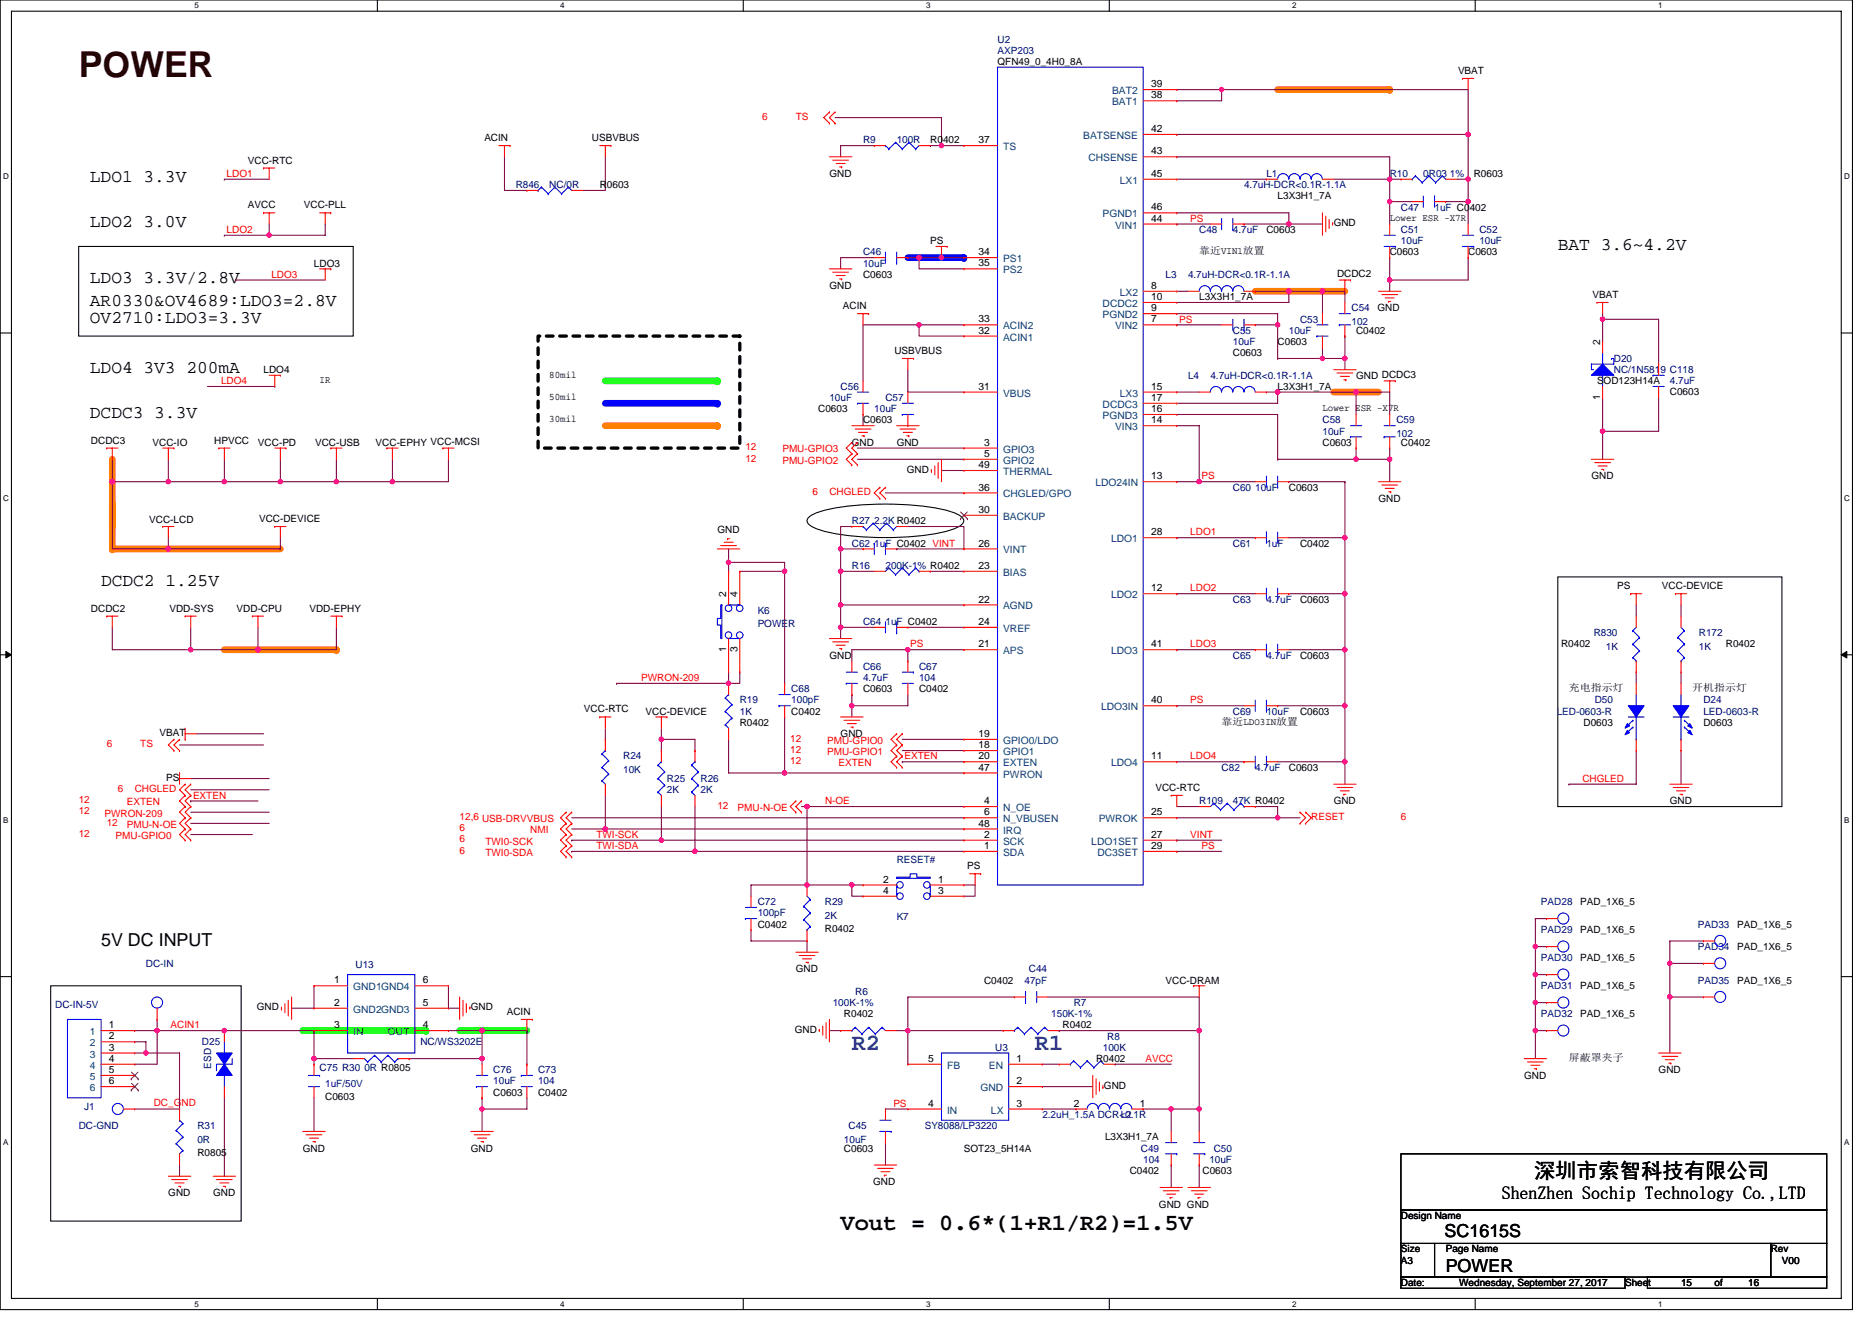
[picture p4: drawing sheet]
<svg xmlns="http://www.w3.org/2000/svg" width="297mm" height="210mm" viewBox="0 0 297 210" stroke-linecap="round" stroke-linejoin="round" font-family="sans-serif">
<defs><g id="words">
<text font-size="5.7" fill="#400000" x="12.5" y="12.3">POWER</text>
<g font-size="3.7" fill="#004080">
<text x="135.2" y="166.7">R2</text>
<text x="164.2" y="166.7">R1</text>
</g>
<text font-size="3.7" x="133.4" y="195.2">Vout = 0.6*(1+R1/R2)=1.5V</text>
<text font-size="3.4" x="243.5" y="186.9">深圳市索智科技有限公司</text>
<g font-size="2.8">
<text x="14.3" y="28.9">LDO1 3.3V</text>
<text x="14.3" y="36">LDO2 3.0V</text>
<text x="247.2" y="39.6">BAT 3.6~4.2V</text>
<text x="14.3" y="44.9">LDO3 3.3V/2.8V</text>
<text x="14.3" y="48.5">AR0330&amp;OV4689:LDO3=2.8V</text>
<text x="14.3" y="51.3">OV2710:LDO3=3.3V</text>
<text x="14.3" y="59.2">LDO4 3V3 200mA</text>
<text x="14.3" y="66.3">DCDC3 3.3V</text>
<text x="16" y="92.9">DCDC2 1.25V</text>
<text x="16" y="150.1">5V DC INPUT</text>
<text x="238.3" y="190.4">ShenZhen Sochip Technology Co. ,,, LTD</text>
<text x="238.3" y="190.4">ShenZhen Sochip Technology Co.</text>
<text x="282.3" y="190.4">LTD</text>
<text x="229.2" y="196.3">SC1615S</text>
<text x="229.4" y="201.8">POWER</text>
</g>
<g font-size="1.6" fill="#000080">
<text x="158.3" y="6.8">U2</text>
<text x="158.3" y="8.5">AXP203</text>
<text x="136.9" y="22.8">R9</text>
<text x="142.3" y="22.8">100R</text>
<text x="81.8" y="29.9">R846</text>
<text x="87.2" y="29.9">NC/0R</text>
<text x="197.4" y="29.9">4.7uH-DCR&lt;0.1R-1.1A</text>
<text x="201" y="28.1">L1</text>
<text x="220.5" y="28.1">R10</text>
<text x="225.8" y="28.1">0R03 1%</text>
<text x="222.3" y="33.4">C47</text>
<text x="227.6" y="33.4">1uF C0402</text>
<text x="136.9" y="40.5">C46</text>
<text x="190.3" y="37">C48</text>
<text x="195.6" y="37">4.7uF</text>
<text x="222.3" y="37">C51</text>
<text x="222.3" y="38.8">10uF</text>
<text x="234.7" y="37">C52</text>
<text x="234.7" y="38.8">10uF</text>
<text x="136.9" y="42.3">10uF</text>
<text x="185" y="44.1">L3</text>
<text x="188.5" y="44.1">4.7uH-DCR&lt;0.1R-1.1A</text>
<text x="195.6" y="53">C55</text>
<text x="204.5" y="53">10uF</text>
<text x="206.3" y="51.2">C53</text>
<text x="214.5" y="49.4">C54</text>
<text x="214.5" y="51.6">102</text>
<text x="195.6" y="54.8">10uF</text>
<text x="256.1" y="57.4">D20</text>
<text x="256.1" y="59.2">NC/1N5819 C118</text>
<text x="131.6" y="63.6">10uF</text>
<text x="133.4" y="61.9">C56</text>
<text x="138.7" y="65.4">10uF</text>
<text x="140.5" y="63.6">C57</text>
<text x="188.5" y="60.1">L4</text>
<text x="192.1" y="60.1">4.7uH-DCR&lt;0.1R-1.1A</text>
<text x="265" y="61">4.7uF</text>
<text x="209.8" y="67.2">C58</text>
<text x="209.8" y="69">10uF</text>
<text x="221.6" y="67.2">C59</text>
<text x="221.6" y="69.3">102</text>
<text x="195.6" y="77.9">C60 10uF</text>
<text x="135.2" y="83.2">R27 2.2K R0402</text>
<text x="135.2" y="86.8">C62 1uF C0402 VINT</text>
<text x="195.6" y="86.8">C61</text>
<text x="201" y="86.8">1uF</text>
<text x="135.2" y="90.3">R16</text>
<text x="140.5" y="90.3">200K-1% R0402</text>
<text x="195.6" y="95.7">C63</text>
<text x="201" y="95.7">4.7uF</text>
<text x="120.2" y="97.4">K6</text>
<text x="120.2" y="99.6">POWER</text>
<text x="136.9" y="99.2">C64 1uF C0402</text>
<text x="252.9" y="101">R830</text>
<text x="269.6" y="101">R172</text>
<text x="136.9" y="106.3">C66</text>
<text x="145.8" y="106.3">C67</text>
<text x="195.6" y="104.5">C65</text>
<text x="201" y="104.5">4.7uF</text>
<text x="254.8" y="103.1">1K</text>
<text x="269.6" y="103.1">1K</text>
<text x="117.4" y="111.7">R19</text>
<text x="117.4" y="113.4">1K</text>
<text x="125.6" y="109.9">C68</text>
<text x="125.6" y="111.7">100pF</text>
<text x="136.9" y="108.1">4.7uF</text>
<text x="145.8" y="108.1">104</text>
<text x="195.6" y="113.4">C69</text>
<text x="201" y="113.4">10uF</text>
<text x="247" y="113.4">LED-0603-R</text>
<text x="253" y="111.7">D50</text>
<text x="270.3" y="111.7">D24</text>
<text x="270.3" y="113.4">LED-0603-R</text>
<text x="98.9" y="120.5">R24</text>
<text x="98.9" y="122.7">10K</text>
<text x="105.8" y="124.1">R25</text>
<text x="105.8" y="125.9">2K</text>
<text x="111.2" y="124.1">R26</text>
<text x="111.2" y="125.9">2K</text>
<text x="193.8" y="122.3">C82</text>
<text x="199.2" y="122.3">4.7uF</text>
<text x="190.3" y="127.7">R109</text>
<text x="195.6" y="127.7">47K R0402</text>
<text x="142.3" y="136.9">RESET#</text>
<text x="120.2" y="143.7">C72</text>
<text x="130.9" y="143.7">R29</text>
<text x="244.5" y="143.7">PAD28</text>
<text x="120.2" y="145.4">100pF</text>
<text x="130.9" y="145.8">2K</text>
<text x="142.3" y="146">K7</text>
<text x="244.5" y="148.1">PAD29</text>
<text x="269.4" y="147.2">PAD33</text>
<text x="23.2" y="153.4">DC-IN</text>
<text x="56.4" y="153.6">U13</text>
<text x="163.3" y="154.3">C44</text>
<text x="244.5" y="152.5">PAD30</text>
<text x="269.4" y="150.8">PAD34</text>
<text x="8.8" y="160">DC-IN-5V</text>
<text x="132.1" y="159.7">100K-1%</text>
<text x="135.7" y="157.9">R6</text>
<text x="162.6" y="156.1">47pF</text>
<text x="166.8" y="161.4">150K-1%</text>
<text x="170.4" y="159.7">R7</text>
<text x="244.5" y="161.4">PAD32</text>
<text x="244.5" y="157">PAD31</text>
<text x="269.4" y="156.1">PAD35</text>
<text x="32" y="165.9">D25</text>
<text x="66.7" y="165.9">NC/WS3202E</text>
<text x="157.9" y="166.8">U3</text>
<text x="175" y="166.8">100K</text>
<text x="175.7" y="165">R8</text>
<text x="33.5" y="169.6" transform="rotate(-90 33.5 169.6)">ESD</text>
<text x="50.7" y="170">C75 R30 0R R0805</text>
<text x="51.6" y="172.5">1uF/50V</text>
<text x="78.3" y="170.3">C76</text>
<text x="78.3" y="172.1">10uF</text>
<text x="85.4" y="170.3">C73</text>
<text x="85.4" y="172.1">104</text>
<text x="12.5" y="179.2">DC-GND</text>
<text x="13.4" y="176.2">J1</text>
<text x="31.3" y="179.2">R31</text>
<text x="134.6" y="179.2">C45</text>
<text x="146.7" y="179.2">SY8088/LP3220</text>
<text x="165.4" y="177.4">2.2uH_1.5A DCR&lt;0.1R</text>
<text x="177.8" y="177.4">L2</text>
<text x="31.3" y="181.4">0R</text>
<text x="133.9" y="181.4">10uF</text>
<text x="181" y="182.8">C49</text>
<text x="181.4" y="184.6">104</text>
<text x="191.9" y="184.6">10uF</text>
<text x="192.6" y="182.8">C50</text>
</g>
<g font-size="1.6">
<text x="158.3" y="10.3">QFN49_0_4H0_8A</text>
<text x="231.3" y="11.7">VBAT</text>
<text x="182.6" y="15.6">38</text>
<text x="182.6" y="13.8">39</text>
<text x="76.9" y="22.4">ACIN</text>
<text x="93.9" y="22.4">USBVBUS</text>
<text x="147.6" y="22.8">R0402</text>
<text x="155.3" y="22.7">37</text>
<text x="182.6" y="21">42</text>
<text x="39.3" y="26">VCC-RTC</text>
<text x="95.2" y="29.9">R0603</text>
<text x="131.6" y="28.1">GND</text>
<text x="182.6" y="28.1">45</text>
<text x="182.6" y="24.5">43</text>
<text x="233.8" y="28.1">R0603</text>
<text x="39.3" y="33.1">AVCC</text>
<text x="48.2" y="33.1">VCC-PLL</text>
<text x="182.6" y="35.2">44</text>
<text x="182.6" y="33.4">46</text>
<text x="202.7" y="31.6">L3X3H1_7A</text>
<text x="211.6" y="35.9">GND</text>
<text x="220.5" y="35">Lower ESR -X7R</text>
<text x="147.6" y="38.8">PS</text>
<text x="155.3" y="40.5">34</text>
<text x="190.3" y="40.4">靠近VIN1放置</text>
<text x="201" y="37">C0603</text>
<text x="220.5" y="40.5">C0603</text>
<text x="233" y="40.5">C0603</text>
<text x="49.8" y="42.3">LDO3</text>
<text x="131.6" y="45.9">GND</text>
<text x="136.9" y="44.1">C0603</text>
<text x="155.3" y="42.3">35</text>
<text x="182.6" y="45.8">8</text>
<text x="182.6" y="47.6">10</text>
<text x="190.3" y="47.6">L3X3H1_7A</text>
<text x="212.2" y="43.9">DCDC2</text>
<text x="252.7" y="47.3">VBAT</text>
<text x="133.7" y="49.1">ACIN</text>
<text x="155.3" y="53">32</text>
<text x="155.3" y="51.2">33</text>
<text x="182.6" y="51.2">7</text>
<text x="182.6" y="49.4">9</text>
<text x="215.2" y="53">C0402</text>
<text x="218.6" y="49.4">GND</text>
<text x="41.8" y="59.2">LDO4</text>
<text x="87.2" y="59.9">80mil</text>
<text x="141.9" y="56.2">USBVBUS</text>
<text x="195.6" y="56.5">C0603</text>
<text x="202.7" y="54.8">C0603</text>
<text x="253.9" y="54.8" transform="rotate(-90 253.9 54.8)">2</text>
<text x="50.7" y="60.8">IR</text>
<text x="87.2" y="63.5">50mil</text>
<text x="129.8" y="65.4">C0603</text>
<text x="155.3" y="61.8">31</text>
<text x="182.6" y="61.8">15</text>
<text x="182.6" y="65.4">16</text>
<text x="182.6" y="63.6">17</text>
<text x="202.7" y="61.9">L3X3H1_7A</text>
<text x="209.8" y="65.3">Lower ESR -X7R</text>
<text x="215.2" y="60.1">GND DCDC3</text>
<text x="253.4" y="61">SOD123H14A</text>
<text x="253.9" y="63.5" transform="rotate(-90 253.9 63.5)">1</text>
<text x="265" y="62.8">C0603</text>
<text x="14.4" y="70.4">DCDC3</text>
<text x="24.2" y="70.8">VCC-IO</text>
<text x="34" y="70.4">HPVCC</text>
<text x="40.9" y="70.8">VCC-PD</text>
<text x="50" y="70.8">VCC-USB</text>
<text x="59.6" y="70.8">VCC-EPHY VCC-MCSI</text>
<text x="87.2" y="67">30mil</text>
<text x="135.2" y="70.8">GND</text>
<text x="136.9" y="67.2">C0603</text>
<text x="142.3" y="70.8">GND</text>
<text x="156.1" y="70.7">3</text>
<text x="182.6" y="67.2">14</text>
<text x="209.8" y="70.8">C0603</text>
<text x="222.3" y="70.8">C0402</text>
<text x="143.9" y="75">GND</text>
<text x="155.3" y="77.9">36</text>
<text x="155.3" y="74.3">49</text>
<text x="156.1" y="72.5">5</text>
<text x="182.6" y="76.1">13</text>
<text x="204.5" y="77.9">C0603</text>
<text x="252.5" y="76.1">GND</text>
<text x="23.7" y="83">VCC-LCD</text>
<text x="41.1" y="82.8">VCC-DEVICE</text>
<text x="155.3" y="81.4">30</text>
<text x="218.7" y="79.7">GND</text>
<text x="113.8" y="84.6">GND</text>
<text x="155.3" y="86.7">26</text>
<text x="182.6" y="85">28</text>
<text x="206.3" y="86.8">C0402</text>
<text x="115.2" y="94.8" transform="rotate(-90 115.2 94.8)">2</text>
<text x="117" y="94.8" transform="rotate(-90 117 94.8)">4</text>
<text x="155.3" y="95.6">22</text>
<text x="155.3" y="90.3">23</text>
<text x="182.6" y="93.9">12</text>
<text x="206.3" y="95.7">C0603</text>
<text x="256.6" y="93.5">PS</text>
<text x="263.7" y="93.5">VCC-DEVICE</text>
<text x="14.4" y="97.1">DCDC2</text>
<text x="26.9" y="97.1">VDD-SYS</text>
<text x="37.5" y="97.1">VDD-CPU</text>
<text x="49.1" y="97.1">VDD-EPHY</text>
<text x="155.3" y="99.2">24</text>
<text x="115.2" y="103.5" transform="rotate(-90 115.2 103.5)">1</text>
<text x="117" y="103.5" transform="rotate(-90 117 103.5)">3</text>
<text x="131.6" y="104.5">GND</text>
<text x="155.3" y="102.7">21</text>
<text x="182.6" y="102.7">41</text>
<text x="206.3" y="104.5">C0603</text>
<text x="247.7" y="102.8">R0402</text>
<text x="273.9" y="102.8">R0402</text>
<text x="92.7" y="113.1">VCC-RTC</text>
<text x="102.4" y="113.4">VCC-DEVICE</text>
<text x="125.6" y="113.4">C0402</text>
<text x="136.9" y="109.9">C0603</text>
<text x="145.8" y="109.9">C0402</text>
<text x="182.6" y="111.6">40</text>
<text x="206.3" y="113.4">C0603</text>
<text x="249" y="109.7">充电指示灯</text>
<text x="268.5" y="109.7">开机指示灯</text>
<text x="25.3" y="116.8">VBAT</text>
<text x="117.4" y="115.2">R0402</text>
<text x="133.4" y="117">GND</text>
<text x="155.3" y="118.7">18</text>
<text x="155.3" y="117">19</text>
<text x="193.8" y="115">靠近LDO3IN放置</text>
<text x="251.3" y="115.2">D0603</text>
<text x="270.3" y="115.2">D0603</text>
<text x="26.3" y="123.9">PS</text>
<text x="155.3" y="120.5">20</text>
<text x="155.3" y="122.3">47</text>
<text x="182.6" y="120.5">11</text>
<text x="183.3" y="125.5">VCC-RTC</text>
<text x="204.5" y="122.3">C0603</text>
<text x="155.3" y="131.2">48</text>
<text x="156.1" y="127.6">4</text>
<text x="156.1" y="129.4">6</text>
<text x="182.6" y="129.4">25</text>
<text x="211.6" y="127.7">GND</text>
<text x="265" y="127.7">GND</text>
<text x="153.5" y="138">PS</text>
<text x="156.1" y="134.7">1</text>
<text x="156.1" y="133">2</text>
<text x="182.6" y="133">27</text>
<text x="182.6" y="134.7">29</text>
<text x="140.1" y="141.9">4</text>
<text x="140.1" y="140.1">2</text>
<text x="148.9" y="141.9">3</text>
<text x="148.9" y="140.1">1</text>
<text x="250.7" y="143.7">PAD_1X6_5</text>
<text x="120.2" y="147.2">C0402</text>
<text x="130.9" y="147.9">R0402</text>
<text x="250.7" y="148.1">PAD_1X6_5</text>
<text x="275.6" y="147.2">PAD_1X6_5</text>
<text x="126.3" y="154.3">GND</text>
<text x="250.7" y="152.5">PAD_1X6_5</text>
<text x="275.6" y="150.8">PAD_1X6_5</text>
<text x="40.8" y="160.4">GND</text>
<text x="53" y="156.1">1</text>
<text x="53" y="159.6">2</text>
<text x="67.1" y="159.6">5</text>
<text x="67.1" y="156.1">6</text>
<text x="74.7" y="160.4">GND</text>
<text x="80.4" y="161.1">ACIN</text>
<text x="133.9" y="161.4">R0402</text>
<text x="156.1" y="156.1">C0402</text>
<text x="185" y="156.1">VCC-DRAM</text>
<text x="250.7" y="161.4">PAD_1X6_5</text>
<text x="250.7" y="157">PAD_1X6_5</text>
<text x="275.6" y="156.1">PAD_1X6_5</text>
<text x="17.3" y="163.2">1</text>
<text x="17.3" y="165">2</text>
<text x="17.3" y="166.8">3</text>
<text x="53" y="163.2">3</text>
<text x="67.1" y="163.2">4</text>
<text x="126.1" y="163.9">GND</text>
<text x="168.6" y="163.2">R0402</text>
<text x="17.3" y="168.5">4</text>
<text x="17.3" y="170.3">5</text>
<text x="17.3" y="172.1">6</text>
<text x="78.3" y="173.9">C0603</text>
<text x="85.4" y="173.9">C0402</text>
<text x="147.3" y="168.5">5</text>
<text x="161.3" y="172.1">2</text>
<text x="161.3" y="168.5">1</text>
<text x="173.9" y="168.6">R0402</text>
<text x="175.2" y="172.8">GND</text>
<text x="241.8" y="171.2">GND</text>
<text x="249" y="168.4">屏蔽罩夹子</text>
<text x="263.2" y="170.3">GND</text>
<text x="51.6" y="174.6">C0603</text>
<text x="147.3" y="175.6">4</text>
<text x="161.3" y="175.6">3</text>
<text x="170.4" y="175.6">2</text>
<text x="180.9" y="175.6">1</text>
<text x="31.3" y="183.5">R0805</text>
<text x="48" y="182.8">GND</text>
<text x="74.7" y="182.8">GND</text>
<text x="133.9" y="182.8">C0603</text>
<text x="152.9" y="182.8">SOT23_5H14A</text>
<text x="175.3" y="181">L3X3H1_7A</text>
<text x="26.7" y="189.9">GND</text>
<text x="33.8" y="189.9">GND</text>
<text x="138.6" y="188.1">GND</text>
<text x="179.3" y="186.3">C0402</text>
<text x="183.9" y="191.7">GND GND</text>
<text x="190.8" y="186.3">C0603</text>
<text x="222.3" y="193.4">Design Name</text>
<text x="222.3" y="200.6">A3</text>
<text x="222.3" y="198.8">Size</text>
<text x="229.4" y="198.8">Page Name</text>
<text x="281" y="198.8">Rev</text>
<text x="282.7" y="200.6">V00</text>
<text x="222.3" y="204.1">Date:</text>
<text x="231.5" y="204.1">Wednesday, September 27, 2017</text>
<text x="257.8" y="204.1">Sheet</text>
<text x="266.7" y="204.1">15</text>
<text x="272.1" y="204.1">of</text>
<text x="277.4" y="204.1">16</text>
</g>
<g font-size="1.6" fill="#004080">
<text x="176.5" y="16.7">BAT1</text>
<text x="176.5" y="14.9">BAT2</text>
<text x="159.2" y="23.8">TS</text>
<text x="171.9" y="22.1">BATSENSE</text>
<text x="172.7" y="25.6">CHSENSE</text>
<text x="177.7" y="29.2">LX1</text>
<text x="175" y="34.5">PGND1</text>
<text x="159.2" y="41.6">PS1</text>
<text x="176.9" y="36.3">VIN1</text>
<text x="159.2" y="43.4">PS2</text>
<text x="177.7" y="46.9">LX2</text>
<text x="159.2" y="52.3">ACIN2</text>
<text x="175" y="50.5">PGND2</text>
<text x="175" y="48.7">DCDC2</text>
<text x="176.9" y="52.3">VIN2</text>
<text x="159.2" y="54.1">ACIN1</text>
<text x="159.2" y="62.9">VBUS</text>
<text x="175" y="64.7">DCDC3</text>
<text x="177.7" y="62.9">LX3</text>
<text x="159.2" y="71.8">GPIO3</text>
<text x="175" y="66.5">PGND3</text>
<text x="176.9" y="68.3">VIN3</text>
<text x="159.2" y="73.6">GPIO2</text>
<text x="159.2" y="75.4">THERMAL</text>
<text x="173.8" y="77.2">LDO24IN</text>
<text x="159.2" y="82.5">BACKUP</text>
<text x="159.2" y="79">CHGLED/GPO</text>
<text x="159.2" y="87.8">VINT</text>
<text x="176.3" y="86.1">LDO1</text>
<text x="159.2" y="91.4">BIAS</text>
<text x="176.3" y="95">LDO2</text>
<text x="159.2" y="96.7">AGND</text>
<text x="159.2" y="100.3">VREF</text>
<text x="159.2" y="103.8">APS</text>
<text x="176.3" y="103.8">LDO3</text>
<text x="174.7" y="112.7">LDO3IN</text>
<text x="159.2" y="119.8">GPIO1</text>
<text x="159.2" y="118.1">GPIO0/LDO</text>
<text x="159.2" y="121.6">EXTEN</text>
<text x="159.2" y="123.4">PWRON</text>
<text x="176.3" y="121.6">LDO4</text>
<text x="159.2" y="128.7">N_OE</text>
<text x="159.2" y="130.5">N_VBUSEN</text>
<text x="174.3" y="130.5">PWROK</text>
<text x="159.2" y="135.8">SDA</text>
<text x="159.2" y="134.1">SCK</text>
<text x="159.2" y="132.3">IRQ</text>
<text x="173.2" y="134.1">LDO1SET</text>
<text x="174.1" y="135.8">DC3SET</text>
<text x="56" y="157.2">GND1GND4</text>
<text x="56" y="160.7">GND2GND3</text>
<text x="14.3" y="164.3">1</text>
<text x="14.3" y="166.1">2</text>
<text x="14.3" y="167.9">3</text>
<text x="56" y="164.3">IN</text>
<text x="61.5" y="164.3">OUT</text>
<text x="14.3" y="169.6">4</text>
<text x="14.3" y="171.4">5</text>
<text x="14.3" y="173.2">6</text>
<text x="150.3" y="169.6">FB</text>
<text x="155.6" y="173.2">GND</text>
<text x="156.9" y="169.6">EN</text>
<text x="150.3" y="176.7">IN</text>
<text x="157.2" y="176.7">LX</text>
</g>
<g font-size="1.6" fill="#f00">
<text x="120.9" y="19">6</text>
<text x="126.3" y="19">TS</text>
<text x="36" y="28.1">LDO1</text>
<text x="188.9" y="35.2">PS</text>
<text x="36" y="37">LDO2</text>
<text x="43.1" y="44.1">LDO3</text>
<text x="187.1" y="51.2">PS</text>
<text x="35.1" y="61">LDO4</text>
<text x="118.3" y="71.5">12</text>
<text x="124.1" y="71.8">PMU-GPIO3</text>
<text x="118.3" y="73.3">12</text>
<text x="124.1" y="73.6">PMU-GPIO2</text>
<text x="190.6" y="76.1">PS</text>
<text x="128.9" y="78.6">6</text>
<text x="131.6" y="78.6">CHGLED</text>
<text x="188.9" y="85">LDO1</text>
<text x="188.9" y="93.9">LDO2</text>
<text x="144.4" y="102.8">PS</text>
<text x="188.9" y="102.8">LDO3</text>
<text x="101.7" y="108.1">PWRON-209</text>
<text x="188.9" y="111.7">PS</text>
<text x="16.9" y="118.6">6</text>
<text x="22.3" y="118.6">TS</text>
<text x="125.4" y="119.5">12</text>
<text x="125.4" y="117.7">12</text>
<text x="131.3" y="119.8">PMU-GPIO1</text>
<text x="131.3" y="118">PMU-GPIO0</text>
<text x="18.7" y="125.7">6</text>
<text x="21.4" y="125.7">CHGLED</text>
<text x="125.4" y="121.3">12</text>
<text x="133" y="121.6">EXTEN</text>
<text x="143.5" y="120.5">EXTEN</text>
<text x="188.9" y="120.5">LDO4</text>
<text x="251.1" y="124.1">CHGLED</text>
<text x="12.5" y="129.3">12</text>
<text x="12.5" y="127.5">12</text>
<text x="16.6" y="129.6">PWRON-209</text>
<text x="16.9" y="131">12</text>
<text x="20.1" y="127.8">EXTEN</text>
<text x="20.1" y="131.4">PMU-N-OE</text>
<text x="30.6" y="126.8">EXTEN</text>
<text x="72.9" y="131.9">6</text>
<text x="72.9" y="130.2">12,6 USB-DRVVBUS</text>
<text x="113.8" y="128.4">12</text>
<text x="117" y="128.7">PMU-N-OE</text>
<text x="130.9" y="127.7">N-OE</text>
<text x="208.1" y="130.2">RESET</text>
<text x="222.3" y="130.2">6</text>
<text x="12.5" y="132.8">12</text>
<text x="18.3" y="133.2">PMU-GPIO0</text>
<text x="72.9" y="133.7">6</text>
<text x="72.9" y="135.5">6</text>
<text x="77" y="134">TWI0-SCK</text>
<text x="77" y="135.8">TWI0-SDA</text>
<text x="84.1" y="132.3">NMI</text>
<text x="94.6" y="134.8">TWI-SDA</text>
<text x="94.6" y="133">TWI-SCK</text>
<text x="188.9" y="133">VINT</text>
<text x="190.6" y="134.8">PS</text>
<text x="27.1" y="163.2">ACIN1</text>
<text x="181.8" y="168.6">AVCC</text>
<text x="24.4" y="175.6">DC_GND</text>
<text x="141.7" y="175.7">PS</text>
</g>
<g font-size="1.3">
<text x="30.8" y="1.3">5</text>
<text x="88.9" y="1.3">4</text>
<text x="147" y="1.3">3</text>
<text x="205" y="1.3">2</text>
<text x="263.1" y="1.3">1</text>
<text x=".5" y="28.4">D</text>
<text x="292.6" y="28.4">D</text>
<text x=".5" y="79.5">C</text>
<text x="292.6" y="79.5">C</text>
<text x=".5" y="130.6">B</text>
<text x="292.6" y="130.6">B</text>
<text x=".5" y="181.7">A</text>
<text x="292.6" y="181.7">A</text>
<text x="30.8" y="207.4">5</text>
<text x="88.9" y="207.4">4</text>
<text x="147" y="207.4">3</text>
<text x="205" y="207.4">2</text>
<text x="263.1" y="207.4">1</text>
</g>
</g></defs>
<path d="M0 0h293.9v207.9h-293.9zM1.8 1.8h290.4v204.3h-290.4z" fill="none" stroke="#000" stroke-width=".17"/>
<g fill="#fff">
<path d="M30.8 .2h.7v1.4h-.7z"/>
<path d="M30.8 206.3h.7v1.4h-.7z"/>
</g>
<path d="M59.9 0v1.8M59.9 206.1v1.8" fill="none" stroke="#000" stroke-width=".17"/>
<g fill="#fff">
<path d="M88.9 .2h.7v1.4h-.7z"/>
<path d="M88.9 206.3h.7v1.4h-.7z"/>
</g>
<path d="M117.9 0v1.8M117.9 206.1v1.8" fill="none" stroke="#000" stroke-width=".17"/>
<g fill="#fff">
<path d="M147 .2h.7v1.4h-.7z"/>
<path d="M147 206.3h.7v1.4h-.7z"/>
</g>
<path d="M176 0v1.8M176 206.1v1.8" fill="none" stroke="#000" stroke-width=".17"/>
<g fill="#fff">
<path d="M205 .2h.7v1.4h-.7z"/>
<path d="M205 206.3h.7v1.4h-.7z"/>
</g>
<path d="M234.1 0v1.8M234.1 206.1v1.8" fill="none" stroke="#000" stroke-width=".17"/>
<g fill="#fff">
<path d="M263.1 .2h.7v1.4h-.7z"/>
<path d="M263.1 206.3h.7v1.4h-.7z"/>
<path d="M.5 27.3h.9v1.4h-.9z"/>
<path d="M292.6 27.3h.9v1.4h-.9z"/>
<path d="M.5 78.4h.9v1.4h-.9z"/>
<path d="M292.6 78.4h.9v1.4h-.9z"/>
</g>
<path d="M0 52.9h1.8M292.2 52.9h1.7" fill="none" stroke="#000" stroke-width=".17"/>
<g fill="#fff">
<path d="M.5 129.5h.8v1.4h-.8z"/>
<path d="M292.6 129.5h.9v1.4h-.9z"/>
</g>
<path d="M0 103.9h1.8M292.2 103.9h1.7" fill="none" stroke="#000" stroke-width=".17"/>
<path d="M.9 103.4l.9 .5-.9 .5zM292.2 103.9l.8-.5v1z" fill="#000" stroke="#000" stroke-width=".16"/>
<g fill="#fff">
<path d="M.5 180.5h.8v1.4h-.8z"/>
<path d="M292.6 180.5h.9v1.4h-.9z"/>
</g>
<g fill="none" stroke="#000" stroke-width=".17">
<path d="M12.5 39.1h43.5v14.2h-43.5zM128.5 82a13.8 13.8 0 0 1 5.7-1.6 49.2 49.2 0 0 1 16.1 .6 4.5 4.5 0 0 1 2.5 1.3l.1 .4a2.11 2.11 0 0 1-1.7 1.3 42.1 42.1 0 0 1-15.6 1.1l-1.4-.1a13.7 13.7 0 0 1-5.7-1.6l-.3-.4-.1-.3 .1-.4zM247.2 91.6h35.5v36.4h-35.5zM0 155h1.8M8 156.5h30.3v37.3h-30.3zM292.2 155h1.7M222.3 183.1h67.6v8.9h-67.6zM222.3 192h67.6v5.4h-67.6zM222.3 197.4h5.3v5.3h-5.3zM227.6 197.4h53.4v5.3h-53.4zM281 197.4h8.9v5.3h-8.9zM222.3 202.7h35.5v1.8h-35.5z"/>
<path d="M261.4 202.7h28.5v1.8h-28.5z"/>
</g>
<path d="M144.1 40.9h8.8M152.9 40.9h.1M96.1 64h17.7M113.8 64h.1" fill="none" stroke="#00f" stroke-width="1.1"/>
<path d="M202.7 14.2h17.8M220.5 14.2h.1M199.2 46.2h14.2M17.8 72.9v10.7M96.1 67.6h17.7M113.8 67.6h.1M211.6 62.2h7.1M17.8 87.1h26.7M17.8 87.1h.1M17.8 80v7.1M35.6 103.1h17.8M53.4 103.1h.1" fill="none" stroke="#ff8000" stroke-width="1.1"/>
<path d="M85.4 53.3h32v17.8h-32z" fill="none" stroke="#000" stroke-width=".53" stroke-dasharray="1.1 1.1"/>
<path d="M96.1 60.5h17.7M113.8 60.5h.1M48 163.6h19.6M67.6 163.6h.1M72.9 163.6h10.7" fill="none" stroke="#0f0" stroke-width="1.1"/>
<g fill="none" stroke="#800040" stroke-width=".17">
<path d="M132.5 18.7h16.9v4.4M186.7 14.2h7.1M193.8 14.2v1.8h-7.1M193.8 14.2h39.2v7.1M193.8 14.2h.1M35.6 28.4h.1M35.6 37.3h.1M35.6 28.4h7.1M35.6 37.3h7.1M42.7 35.6v1.7M51.6 35.6v1.7h-8.9M80 24.9v5.3h3.6"/>
<path d="M96.1 24.9v5.3h-3.6M138.7 23.1h-5.3v1.8M147.6 23.1h.1M147.6 23.1h1.8M149.4 23.1h3.5M186.7 28.4h14.3M186.7 24.9h33.8v3.5M186.7 21.3h.1M186.7 33.8h17.8v1.8M186.7 35.6h.1M186.7 21.3h46.3M186.7 35.6h5.4"/>
<path d="M197.4 35.6h.1M197.4 35.6h7.1M204.5 35.6h5.3M211.6 28.4h8.9M220.5 32v3.6M220.5 32h.1M220.5 28.4v3.6M220.5 28.4h.1M220.5 32h3.6M220.5 28.4h1.8M229.4 32h3.6M231.2 28.4h1.8"/>
<path d="M233 32v3.6M233 21.3h.1M233 28.4h.1M233 21.3v10.7M37.4 44.4h.1M37.4 44.4h14.2M138.7 40.9h-5.3v1.8M144.1 40.9h1.7M144.1 58.7v3.5h8.8M145.8 51.6h.1M145.8 51.6v1.7h7.1M145.8 40.9v1.8h7.1"/>
<path d="M145.8 40.9h.1M145.8 40.9h7.1M145.8 51.6h-8.9v8.9M145.8 51.6h7.1M186.7 51.6h.1M186.7 49.8h16v1.8M186.7 46.2h1.8M186.7 51.6h7.1M199.2 51.6h3.5M199.2 46.2h.1M199.2 46.2h5.3M202.7 51.6h.1"/>
<path d="M202.7 56.9h.1M202.7 51.6v5.3M202.7 56.9h7.1M204.5 46.2h5.3M204.5 46.2v1.8h-17.8M209.8 46.2h3.6v1.8M209.8 46.2h.1M209.8 55.1v1.8M209.8 56.9h3.6M209.8 46.2v3.6M213.4 56.9v1.8M213.4 53.3h.1"/>
<path d="M213.4 53.3v3.6M220.5 44.4v1.8M220.5 44.4h.1M220.5 40.9v3.5M233 40.9v3.5h-12.5M254.3 50.7h.1M254.3 50.7h8.9v7.1M254.3 49.8v.9M254.3 50.7v3.5M17.8 76.5h.1M17.8 72.9v3.6M17.8 76.5v10.6h8.9"/>
<path d="M17.8 76.5h8.9M26.7 72.9v3.6M26.7 76.5h8.9M32.9 61.3h10.7M35.6 72.9v3.6M35.6 76.5h.1M35.6 76.5h8.9M43.6 61.3h.1M44.5 72.9v3.6M44.5 76.5h8.9M53.4 72.9v3.6M53.4 76.5h.1"/>
<path d="M53.4 76.5h8.9M62.3 72.9v3.6M71.2 72.9v3.6h-8.9M136.1 71.1h16.8M136.1 72.9h16.8M136.9 65.8v1.8M140.5 78.2h12.4M149.4 74.7h3.5M186.7 65.8h16v7.1M186.7 62.2h3.6M186.7 67.6h3.6v8.9M186.7 76.5h3.6"/>
<path d="M190.3 76.5h.1M190.3 76.5h8.9M201 62.2h1.7M202.7 72.9h.1M202.7 62.2h.1M202.7 62.2v1.8h-16M202.7 72.9h17.8M202.7 62.2h12.5M204.5 76.5h8.9M213.4 76.5h.1M213.4 76.5v8.8M215.2 62.2h5.3v3.6"/>
<path d="M215.2 62.2v3.6M215.2 71.1v1.8M215.2 72.9h.1M220.5 72.9v3.6M220.5 71.1v1.8M254.3 63.1v5.4M254.3 68.5h.1M254.3 68.5v4.4M263.2 63.1v5.4h-8.9M17.8 99.6v3.5h12.5M26.7 85.3v1.8M26.7 87.1h17.8"/>
<path d="M30.3 99.6v3.5M40.9 99.6v3.5M44.5 85.3v1.8M44.5 87.1h.1M53.4 99.6v3.5h-23.1M115.6 89.3h8.9v1.4M115.6 87.1v2.2M115.6 90.7h.1M115.6 89.3v1.4M117.4 90.7h7.1v17.8M133.4 96h.1M133.4 99.6v1.7"/>
<path d="M133.4 87.1h.1M133.4 87.1h3.5M133.4 90.7h5.3M133.4 90.7h.1M133.4 96v3.6M133.4 99.6h.1M133.4 96h19.5M133.4 87.1v8.9M133.4 99.6h5.3M135.2 83.6h-1.8v3.5M142.3 87.1h.1M144.1 99.6h8.8"/>
<path d="M144.1 83.6h8.8v3.5h-10.6M147.6 90.7h5.3M186.7 85.3h.1M186.7 94.2h.1M186.7 85.3h12.5M186.7 94.2h12.5M204.5 94.2h8.9M204.5 85.3h8.9M213.4 85.3v17.8M213.4 85.3h.1M259.6 96v1.8M266.7 96v1.8"/>
<path d="M28.5 118.2h13.3M30.3 103.1h.1M31.2 116.5h10.6M96.1 115.6v1.7M97.8 108.5h.1M97.8 108.5h17.8M104.9 117.3h5.4v1.8M104.9 115.6v1.7M104.9 117.3h.1M104.9 117.3v1.8M115.6 117.3v5.4h8.9M115.6 106.7v1.8"/>
<path d="M117.4 106.7v1.8h-1.8M124.5 113.8v8.9M124.5 108.5h.1M135.2 104.9v-1.8h8.9v1.8M135.2 110.2v1.8h8.9v-1.8M135.2 110.2h.1M135.2 112v1.8M143.2 119.1h9.7M143.2 117.3h9.7M144.1 103.1h.1M144.1 103.1h8.8M186.7 103.1h.1"/>
<path d="M186.7 112h.1M186.7 103.1h12.5M186.7 112h10.7M202.7 112h10.7M204.5 103.1h8.9M213.4 103.1h.1M213.4 112v8.9M213.4 103.1v8.9M259.6 106.7v1.8M259.6 119.1v5.4h-10.6M266.7 106.7v1.8M266.7 119.1v5.4"/>
<path d="M30.3 125.3h12.4M30.3 123.6h12.4M30.3 127.1h.1M30.3 128.9h12.4M30.3 130.7h12.4M30.3 132.5h9.7M30.3 127.1h10.6M90.7 129.8h62.2M90.7 131.6h5.4M90.7 135.1h.1M90.7 133.3h.1M90.7 133.3h62.2"/>
<path d="M90.7 135.1h62.2M96.1 131.6h.1M96.1 126.2v5.4M96.1 131.6h56.8M104.9 128v5.3M104.9 133.3h.1M110.3 128v7.1M110.3 135.1h.1M124.5 122.7h.1M124.5 122.7h28.4M127.2 128h.9M128.1 128h.1"/>
<path d="M128.1 128v12.5M128.1 128h24.8M143.2 120.9h.1M143.2 120.9h9.7M186.7 128h3.6M186.7 133.3h.1M186.7 135.1h.1M186.7 129.8h16M186.7 133.3h7.1M186.7 135.1h7.1M186.7 120.9h10.7M197.4 120.9h.1"/>
<path d="M199.2 128h3.5v1.8M202.7 129.8h.1M202.7 129.8h3.6M202.7 120.9h10.7M213.4 120.9v3.6M213.4 120.9h.1M249 124.5h.1M49.8 156.5v3.5h-3.5M71.2 156.5v3.5h1.7M119.2 147.6v1.8h8.9v1.7M128.1 140.5h-8.9v1.7M128.1 140.5h7.1v1.7h1.7"/>
<path d="M128.1 140.5h.1M135.2 140.5h1.7M152.9 140.5h1.8v1.7h-1.8M160.9 158.2h-16.8v5.4M166.3 158.2h24v5.4M243.6 154.7h.1M243.6 154.7h1.8M243.6 159.1h1.8M243.6 150.2h1.8M243.6 150.2v4.5M243.6 145.8h1.8M243.6 159.1h.1"/>
<path d="M243.6 145.8h.1M243.6 145.8v4.4M243.6 154.7v8.9M265 152.9h5.3M265 152.9h.1M265 152.9v5.3M270.3 149.4h-5.3v3.5M270.3 158.2h-5.3v8.9M21.4 165.4h1.8v1.7M21.4 167.1h1.8M21.4 163.6h3.5M21.4 176h7.1"/>
<path d="M23.2 167.1h5.3M24.9 161.8v1.8M24.9 163.6h.1M24.9 163.6h24.9v4.4h6.2M24.9 163.6v5.3h-3.5M28.5 176h.1M28.5 167.1h.1M28.5 167.1v8.9M35.6 174.2v12.5M35.6 163.6h.1M49.8 168h.1M49.8 174.2v5.4"/>
<path d="M49.8 168v.9M64.9 168h.1M64.9 168h11.6M71.2 163.6h.1M71.2 163.6h5.3M76.5 174.2h.1M76.5 176v3.6M76.5 168v.9M76.5 163.6h7.1v5.3M76.5 163.6v4.4M76.5 174.2v1.8M83.6 174.2v1.8h-7.1"/>
<path d="M131.6 163.6h1.8M140.5 176h.1M140.5 176h3.6M142.3 163.6h1.8M144.1 163.6h.1M144.1 163.6v5.3M144.1 163.6h15.1M165.4 176h5.3M165.4 168.9h2.7M165.4 172.5h8M168.1 163.6h.1M168.1 163.6h22.2"/>
<path d="M177 168.9h.1M177 168.9h8.8M181.4 176h.1M181.4 176h4.4M185.8 176v3.6M185.8 176h4.5M190.3 176v3.6M190.3 163.6h.1M190.3 163.6v12.4M243.6 163.6v4.4M243.6 163.6h1.8M28.5 184.9v1.8"/>
<path d="M140.5 181.4v3.5M185.8 184.9v3.6M190.3 184.9v3.6"/>
</g>
<g fill="#f0f" stroke="#f0f" stroke-width=".17">
<circle cx="128" cy="140.4" r=".35"/>
<circle cx="128" cy="128" r=".35"/>
<circle cx="145.8" cy="51.5" r=".35"/>
<circle cx="135.2" cy="112" r=".35"/>
<circle cx="144" cy="103.1" r=".35"/>
<circle cx="220.5" cy="32" r=".35"/>
<circle cx="232.9" cy="21.3" r=".35"/>
<circle cx="232.9" cy="28.4" r=".35"/>
<circle cx="96" cy="131.6" r=".35"/>
<circle cx="232.9" cy="32" r=".35"/>
<circle cx="213.4" cy="112" r=".35"/>
<circle cx="213.4" cy="103.1" r=".35"/>
<circle cx="133.4" cy="96" r=".35"/>
<circle cx="215.2" cy="72.9" r=".35"/>
<circle cx="220.5" cy="72.9" r=".35"/>
<circle cx="215.2" cy="62.2" r=".35"/>
<circle cx="202.7" cy="62.2" r=".35"/>
<circle cx="202.7" cy="129.8" r=".35"/>
<circle cx="133.4" cy="87.1" r=".35"/>
<circle cx="209.8" cy="46.2" r=".35"/>
<circle cx="213.4" cy="85.3" r=".35"/>
<circle cx="133.4" cy="90.7" r=".35"/>
<circle cx="220.5" cy="28.4" r=".35"/>
<circle cx="190.3" cy="76.4" r=".35"/>
<circle cx="213.4" cy="56.9" r=".35"/>
<circle cx="213.4" cy="94.2" r=".35"/>
<circle cx="149.4" cy="40.9" r=".35"/>
<circle cx="145.8" cy="40.9" r=".35"/>
<circle cx="193.8" cy="14.2" r=".35"/>
<circle cx="202.7" cy="51.5" r=".35"/>
<circle cx="133.4" cy="99.6" r=".35"/>
<circle cx="124.5" cy="122.7" r=".35"/>
<circle cx="104.9" cy="133.3" r=".35"/>
<circle cx="110.3" cy="135.1" r=".35"/>
<circle cx="104.9" cy="117.3" r=".35"/>
<circle cx="190.3" cy="163.6" r=".35"/>
<circle cx="190.3" cy="176" r=".35"/>
<circle cx="185.8" cy="176" r=".35"/>
<circle cx="144" cy="163.6" r=".35"/>
<circle cx="204.5" cy="46.2" r=".35"/>
<circle cx="254.3" cy="50.7" r=".35"/>
<circle cx="254.3" cy="68.4" r=".35"/>
<circle cx="17.8" cy="76.4" r=".35"/>
<circle cx="26.7" cy="76.4" r=".35"/>
<circle cx="26.7" cy="87.1" r=".35"/>
<circle cx="44.5" cy="76.4" r=".35"/>
<circle cx="35.6" cy="76.4" r=".35"/>
<circle cx="62.3" cy="76.4" r=".35"/>
<circle cx="53.4" cy="76.4" r=".35"/>
<circle cx="76.5" cy="176" r=".35"/>
<circle cx="49.8" cy="168" r=".35"/>
<circle cx="35.6" cy="163.6" r=".35"/>
<circle cx="42.7" cy="37.3" r=".35"/>
<circle cx="40.9" cy="103.1" r=".35"/>
<circle cx="30.3" cy="103.1" r=".35"/>
<circle cx="76.5" cy="163.6" r=".35"/>
<circle cx="209.8" cy="56.9" r=".35"/>
<circle cx="204.5" cy="35.5" r=".35"/>
<circle cx="220.5" cy="44.4" r=".35"/>
<circle cx="213.4" cy="120.9" r=".35"/>
<circle cx="135.2" cy="140.4" r=".35"/>
<circle cx="149.4" cy="23.1" r=".35"/>
<circle cx="76.5" cy="168" r=".35"/>
<circle cx="243.6" cy="159.1" r=".35"/>
<circle cx="243.6" cy="154.7" r=".35"/>
<circle cx="243.6" cy="163.6" r=".35"/>
<circle cx="243.6" cy="150.2" r=".35"/>
<circle cx="24.9" cy="163.6" r=".35"/>
<circle cx="23.1" cy="167.1" r=".35"/>
<circle cx="115.6" cy="89.2" r=".35"/>
<circle cx="124.5" cy="90.7" r=".35"/>
<circle cx="264.9" cy="158.2" r=".35"/>
<circle cx="264.9" cy="152.9" r=".35"/>
<circle cx="115.6" cy="108.4" r=".35"/>
</g>
<g fill="none" stroke="#f00" stroke-width=".17">
<path d="M131.6 19.6h.1M131.6 17.8h.1M131.6 17.8l-.9 .9 .9 .9M132.5 19.6h.1M132.5 17.8h.1M132.5 17.8l-.9 .9 .9 .9M181.4 16h5.3M181.4 14.2h5.3M186.7 16h.1M186.7 14.2h.1M232.1 12.4h.1M232.1 12.4h1.7"/>
<path d="M233 12.4v1.8M41.8 33.8h.1M41.8 26.7h.1M41.8 33.8h1.8M41.8 26.7h1.8M42.7 33.8v1.8M42.7 26.7v1.7M50.7 33.8h1.8M51.6 33.8v1.8M52.5 33.8h.1M79.2 23.1h1.7M80 23.1v1.8"/>
<path d="M80.9 23.1h.1M83.6 30.2h.1M83.6 30.2h1.8M90.7 30.2h1.8M95.2 23.1h1.7M96.1 23.1v1.8M96.9 23.1h.1M131.6 24.9h3.6M132.1 25.4h2.5M132.7 26h1.4M133.2 26.5h.4M133.6 26.5h.1"/>
<path d="M138.7 23.1h.1M138.7 23.1h1.8M145.8 23.1h1.8M148.5 39.1h1.8M149.4 39.1v1.8M150.3 39.1h.1M152.9 23.1h.1M152.9 23.1h5.4M181.4 33.8h5.3M181.4 35.6h5.3M181.4 28.4h5.3M181.4 21.3h5.3"/>
<path d="M181.4 24.9h5.3M186.7 21.3h.1M186.7 24.9h.1M186.7 35.6h.1M186.7 28.4h.1M186.7 33.8h.1M192.1 35.6h1.7M195.6 35.6h1.8M197.4 35.6h.1M201 28.4h.1M201 28.4h1.7M209.8 33.8v3.5"/>
<path d="M209.8 28.4h1.8M210.4 34.3v2.5M210.9 34.8v1.5M211.5 35.4h.1M211.5 35.4v.3M220.5 35.6v1.7M220.5 39.1v1.8M222.3 28.4h.1M222.3 28.4h1.8M224.1 32h1.7M227.6 32h1.8M229.4 28.4h1.8"/>
<path d="M229.4 32h.1M233 35.6v1.7M233 39.1v1.8M42.7 59.6h1.8M43.6 59.6v1.7M44.5 59.6h.1M50.7 42.7h1.8M51.6 42.7v1.7M52.5 42.7h.1M131.6 42.7h3.6M132.1 43.2h2.5M132.7 43.7h1.4"/>
<path d="M133.2 44.3h.4M133.6 44.3h.1M136.1 49.8h1.7M136.9 49.8v1.8M137.8 49.8h.1M138.7 40.9h1.8M142.3 40.9h1.8M143.2 56.9h1.7M144.1 56.9v1.8M144.1 40.9h.1M144.9 56.9h.1M152.9 53.3h.1"/>
<path d="M152.9 51.6h.1M152.9 40.9h.1M152.9 42.7h.1M152.9 42.7h5.4M152.9 51.6h5.4M152.9 53.3h5.4M152.9 40.9h5.4M181.4 48h5.3M181.4 49.8h5.3M181.4 51.6h5.3M181.4 46.2h5.3M186.7 51.6h.1"/>
<path d="M186.7 46.2h.1M186.7 49.8h.1M186.7 48h.1M188.5 46.2h1.8M193.8 51.6h1.8M197.4 51.6h1.8M197.4 46.2h1.8M199.2 46.2h.1M199.2 51.6h.1M209.8 49.8v1.8M209.8 55.1h.1M209.8 53.3v1.8"/>
<path d="M211.6 58.7h3.6M212.1 59.2h2.5M212.5 44.4h1.8M212.7 59.7h1.4M213.4 44.4v1.8M213.4 48v1.8M213.4 53.3h.1M213.4 51.6v1.7M214.3 44.4h.1M218.7 46.2h3.6M219.3 46.8h2.5M219.8 47.3h1.4"/>
<path d="M220.3 47.8h.1M220.3 47.8h.4M220.5 40.9h.1M233 40.9h.1M253.4 48h.1M253.4 48h1.8M254.3 48v1.8M254.3 54.2h.1M254.3 54.2v1.8M263.2 57.8h.1M263.2 57.8v1.8M16.9 71.1h.1"/>
<path d="M16.9 71.1h1.8M17.8 71.1v1.8M25.8 71.1h1.8M26.7 71.1v1.8M27.6 71.1h.1M34.7 71.1h.1M34.7 71.1h1.8M35.6 71.1v1.8M43.6 71.1h1.8M44.5 71.1v1.8M45.4 71.1h.1M52.5 71.1h.1"/>
<path d="M52.5 71.1h1.8M53.4 71.1v1.8M61.4 71.1h.1M61.4 71.1h1.8M62.3 71.1v1.8M70.3 71.1h.1M70.3 71.1h1.7M71.2 71.1v1.8M135.2 67.6h3.5M135.2 72h.1M135.2 73.8h.1M135.2 70.2h.1"/>
<path d="M135.2 72l-.9 .9 .9 .9M135.2 70.2l-.9 .9 .9 .9M135.7 68.1h2.5M136.1 72h.1M136.1 73.8h.1M136.1 70.2h.1M136.1 72l-.9 .9 .9 .9M136.1 70.2l-.9 .9 .9 .9M136.2 68.6h1.5M136.8 69.2h.3M136.9 60.5v1.7M136.9 65.8h.1"/>
<path d="M136.9 64v1.8M137.1 69.2h.1M139.6 79.1h.1M139.6 77.3h.1M139.6 77.3l-.9 .9 .9 .9M140.5 79.1h.1M140.5 77.3h.1M140.5 77.3l-.9 .9 .9 .9M142.3 67.6h3.5M142.8 68.1h2.5M143.3 68.6h1.5M143.9 69.2h.3"/>
<path d="M144.1 62.2v1.8M144.1 67.6h.1M144.1 65.8v1.8M144.2 69.2h.1M147.8 74.8h.1M147.8 74.5v.3M148.3 74v1.4M148.9 73.4v2.5M149.4 72.9v3.6M152.9 71.1h.1M152.9 72.9h.1M152.9 62.2h.1"/>
<path d="M152.9 78.2h.1M152.9 74.7h.1M152.9 71.1h5.4M152.9 62.2h5.4M152.9 72.9h5.4M152.9 78.2h5.4M152.9 74.7h5.4M181.4 62.2h5.3M181.4 76.5h5.3M181.4 67.6h5.3M181.4 65.8h5.3M181.4 64h5.3"/>
<path d="M186.7 76.5h.1M186.7 67.6h.1M186.7 62.2h.1M186.7 65.8h.1M186.7 64h.1M190.3 62.2h1.8M199.2 76.5h1.8M199.2 62.2h1.8M201 62.2h.1M202.7 76.5h1.8M204.5 76.5h.1M213.2 60.3h.4"/>
<path d="M213.6 60.3h.1M215.2 65.8v1.8M215.2 71.1h.1M215.2 69.3v1.8M218.7 76.5h3.6M219.3 77h2.5M219.6 60.5h1.8M219.8 77.5h1.4M220.3 78.1h.4M220.5 60.5v1.7M220.5 65.8v1.8M220.5 71.1h.1"/>
<path d="M220.5 69.3v1.8M220.7 78.1h.1M221.4 60.5h.1M252.5 72.9h3.6M253 73.4h2.5M253.6 74h1.4M254.1 74.5h.4M254.3 63.1h.1M254.3 61.3v1.8M254.5 74.5h.1M263.2 61.3v1.8M16.9 97.8h.1"/>
<path d="M16.9 97.8h1.8M17.8 97.8v1.8M25.8 83.6h.1M25.8 83.6h1.8M26.7 83.6v1.7M29.4 97.8h.1M29.4 97.8h1.8M30.3 97.8v1.8M40 97.8h.1M40 97.8h1.8M40.9 97.8v1.8M43.6 83.6h.1"/>
<path d="M43.6 83.6h1.8M44.5 83.6v1.7M52.5 97.8h1.8M53.4 97.8v1.8M54.3 97.8h.1M113.8 87.1h3.6M114.4 86.6h2.5M114.9 86.1h1.4M115.4 85.5h.1M115.4 85.5h.4M115.6 90.7h.1M115.6 90.7v5.3"/>
<path d="M117.4 90.7h.1M117.4 90.7v5.3M135.2 83.6h.1M135.2 83.6h1.7M136.9 87.1h.1M136.9 87.1h1.8M138.7 99.6h1.8M138.7 90.7h1.8M140.5 87.1h1.8M142.3 83.6h1.8M142.3 99.6h1.8M144.1 99.6h.1"/>
<path d="M145.8 90.7h1.8M147.6 90.7h.1M152.9 96h.1M152.9 90.7h.1M152.9 99.6h.1M152.9 87.1h.1M152.9 81.8h.1M152.9 87.1h5.4M152.9 96h5.4M152.9 90.7h5.4M152.9 99.6h5.4M152.9 81.8h5.4"/>
<path d="M181.4 94.2h5.3M181.4 85.3h5.3M186.7 94.2h.1M186.7 85.3h.1M199.2 94.2h1.8M199.2 85.3h.1M199.2 85.3h1.8M202.7 85.3h1.8M202.7 94.2h1.8M204.5 94.2h.1M258.7 94.2h.1M258.7 94.2h1.8"/>
<path d="M259.6 94.2v1.8M259.6 97.8v1.8M265.9 94.2h.1M265.9 94.2h1.7M266.7 94.2v1.8M266.7 97.8v1.8M27.6 119.1h.1M27.6 117.3h.1M27.6 117.3l-.9 .9 .9 .9M28.5 119.1h.1M28.5 117.3h.1M28.5 117.3l-.9 .9 .9 .9"/>
<path d="M29.4 116.5h1.8M29.4 117.3h.1M29.4 115.6v1.7M95.2 113.8h.1M95.2 113.8h1.7M96.1 113.8v1.8M96.1 117.3h.1M96.1 117.3v1.8M104.1 113.8h1.7M104.9 113.8v1.8M104.9 119.1h.1M104.9 119.1v1.8"/>
<path d="M105.8 113.8h.1M110.3 119.1h.1M110.3 119.1v1.8M115.6 106.7h.1M115.6 115.6v1.7M115.6 108.5h.1M115.6 101.3v5.4M115.6 108.5v1.7M117.4 106.7h.1M117.4 101.3v5.4M124.5 108.5v1.7M124.5 113.8h.1"/>
<path d="M124.5 112v1.8M131.6 101.3h3.6M132.1 101.9h2.5M132.7 102.4h1.4M133.2 103h.4M133.4 113.8h3.5M133.6 103h.1M133.9 114.3h2.5M134.4 114.9h1.5M135 115.4h.3M135.2 104.9v1.8M135.2 110.2h.1"/>
<path d="M135.2 108.5v1.7M135.3 115.4h.1M142.3 118.2h.1M142.3 116.5h.1M142.3 118.2l-.9 .9 .9 .9M142.3 116.5l-.9 .8 .9 .9M143.2 118.2h.1M143.2 116.5h.1M143.2 118.2l-.9 .9 .9 .9M143.2 116.5l-.9 .8 .9 .9M144.1 108.5v1.7M144.1 104.9h.1"/>
<path d="M144.1 104.9v1.8M152.9 119.1h.1M152.9 117.3h.1M152.9 103.1h.1M152.9 103.1h5.4M152.9 119.1h5.4M152.9 117.3h5.4M181.4 103.1h5.3M181.4 112h5.3M186.7 112h.1M186.7 103.1h.1M197.4 112h1.8"/>
<path d="M199.2 103.1h.1M199.2 103.1h1.8M201 112h1.7M202.7 103.1h1.8M202.7 112h.1M259.6 106.7h.1M259.6 108.5v1.7M259.6 119.1h.1M259.6 104.9v1.8M259.6 117.3v1.8M266.7 106.7h.1M266.7 108.5v1.7"/>
<path d="M266.7 119.1h.1M266.7 104.9v1.8M266.7 117.3v1.8M28.5 123.6h1.8M28.5 122.7h.1M28.5 122.7v1.8M29.4 126.2h.1M29.4 124.5h.1M29.4 128h.1M29.4 129.8h.1M29.4 131.6h.1M29.4 133.3h.1"/>
<path d="M29.4 124.5l-.9 .8 .9 .9M29.4 126.2l-.9 .9 .9 .9M29.4 128l-.9 .9 .9 .9M29.4 129.8l-.9 .9 .9 .9M29.4 131.6l-.9 .9 .9 .8M30.3 126.2h.1M30.3 124.5h.1M30.3 128h.1M30.3 129.8h.1M30.3 131.6h.1M30.3 133.3h.1M30.3 124.5l-.9 .8 .9 .9"/>
<path d="M30.3 126.2l-.9 .9 .9 .9M30.3 128l-.9 .9 .9 .9M30.3 129.8l-.9 .9 .9 .9M30.3 131.6l-.9 .9 .9 .8M89.8 130.7h.1M89.8 132.5h.1M89.8 128.9h.1M89.8 134.2h.1M89.8 136h.1M89.8 130.7l-.9 .9 .9 .9M89.8 128.9l-.9 .9 .9 .9M89.8 132.5l-.9 .8 .9 .9"/>
<path d="M89.8 134.2l-.9 .9 .9 .9M90.7 130.7h.1M90.7 132.5h.1M90.7 128.9h.1M90.7 134.2h.1M90.7 136h.1M90.7 130.7l-.9 .9 .9 .9M90.7 128.9l-.9 .9 .9 .9M90.7 132.5l-.9 .8 .9 .9M90.7 134.2l-.9 .9 .9 .9M96.1 124.5v1.7M104.9 126.2v1.8"/>
<path d="M110.3 126.2v1.8M126.3 127.1h.1M126.3 128.9h.1M126.3 127.1l-.9 .9 .9 .9M127.2 127.1h.1M127.2 128.9h.1M127.2 127.1l-.9 .9 .9 .9M142.3 120h.1M142.3 121.8h.1M142.3 120l-.9 .9 .9 .9M143.2 120h.1M143.2 121.8h.1"/>
<path d="M143.2 120l-.9 .9 .9 .9M152.9 135.1h.1M152.9 133.3h.1M152.9 128h.1M152.9 120.9h.1M152.9 122.7h.1M152.9 131.6h.1M152.9 129.8h.1M152.9 128h5.4M152.9 135.1h5.4M152.9 133.3h5.4M152.9 120.9h5.4"/>
<path d="M152.9 129.8h5.4M152.9 122.7h5.4M152.9 131.6h5.4M153.8 138.7h1.8M154.7 138.7v1.8M155.6 138.7h.1M181.4 135.1h5.3M181.4 133.3h5.3M181.4 120.9h5.3M181.4 129.8h5.3M185.8 126.2h.1M185.8 126.2h1.8"/>
<path d="M186.7 126.2v1.8M186.7 120.9h.1M186.7 129.8h.1M186.7 133.3h.1M186.7 135.1h.1M190.3 128h1.8M197.4 120.9h.1M197.4 128h1.8M197.4 120.9h1.8M199.2 128h.1M201 120.9h1.7M206.3 130.7h.1"/>
<path d="M206.3 128.9h.1M206.3 128.9l.9 .9-.9 .9M207.2 130.7h.1M207.2 128.9h.1M207.2 128.9l.9 .9-.9 .9M211.6 124.5h3.6M212.1 125h2.5M212.7 125.5h1.4M213.2 126.1h.1M213.2 126.1h.4M265 124.5h3.5M265.5 125h2.5"/>
<path d="M266 125.5h1.5M266.6 126.1h.3M266.9 126.1h.1M44.7 159.9v.3M45.2 159.3v1.4M45.7 158.8v2.5M46.3 158.2v3.6M49.8 156.5h.1M49.8 156.5h5.4M65.8 156.5h5.4M71.2 156.5h.1M72.9 158.2v3.6"/>
<path d="M73.5 158.8v2.5M74 159.3v1.4M74.5 159.9h.1M74.5 159.9v.3M119.2 142.2v1.8M119.2 147.6h.1M119.2 145.8v1.8M126.3 151.1h3.5M126.8 151.7h2.5M127.3 152.2h1.5M127.9 152.7h.3M128.1 140.5v1.7"/>
<path d="M128.1 149.4h.1M128.1 147.6v1.8M128.2 152.7h.1M136.9 142.2h.1M136.9 140.5h.1M136.9 142.2h5.4M136.9 140.5h5.4M147.6 142.2h5.3M147.6 140.5h5.3M152.9 142.2h.1M152.9 140.5h.1M160.9 158.2h.1"/>
<path d="M160.9 158.2h1.8M164.5 158.2h1.8M189.4 156.5h.1M189.4 156.5h1.8M190.3 156.5v1.7M245.4 150.2h.1M245.4 154.7h.1M245.4 145.8h.1M245.4 159.1h.1M245.4 150.2h1.8M245.4 154.7h1.8M245.4 145.8h1.8"/>
<path d="M245.4 159.1h1.8M270.3 158.2h.1M270.3 152.9h.1M270.3 149.4h.1M270.3 158.2h1.8M270.3 152.9h1.8M270.3 149.4h1.8M16 168.9h5.4M16 172.5h5.4M16 163.6h5.4M16 165.4h5.4M16 167.1h5.4"/>
<path d="M16 170.7h5.4M19.6 176h1.8M21.4 176h.1M21.4 163.6h.1M21.4 165.4h.1M21.4 167.1h.1M21.4 168.9h.1M21.4 170.7h.1M21.4 172.5h.1M24.9 161.8h.1M24.9 160v1.8M28.5 176h.1"/>
<path d="M28.5 176v1.8M35.6 172.5v1.7M35.6 163.6h.1M35.6 163.6v1.8M44.7 160.2h.1M48 179.6h3.6M49.8 172.5v1.7M49.8 168.9h.1M49.8 160h.1M49.8 163.6h.1M49.8 163.6h5.4M49.8 168.9v1.8"/>
<path d="M49.8 160h5.4M56 168h1.8M63.2 168h1.7M64.9 168h.1M65.8 163.6h5.4M65.8 160h5.4M71.2 163.6h.1M71.2 160h.1M74.7 179.6h3.6M76.5 168.9v1.8M76.5 174.2h.1M76.5 172.5v1.7"/>
<path d="M82.7 161.8h1.8M83.6 161.8v1.8M83.6 172.5v1.7M83.6 168.9h.1M83.6 168.9v1.8M84.5 161.8h.1M130 163.4h.1M130 163.4v.3M130.6 162.9v1.4M131.1 162.3v2.5M131.6 161.8v3.6M133.4 163.6h.1"/>
<path d="M133.4 163.6h1.8M140.5 163.6h1.8M140.5 176v1.8M140.5 179.6v1.8M144.1 176h.1M144.1 168.9h.1M144.1 168.9h5.3M144.1 176h5.3M159.2 163.6h.1M159.2 163.6h1.7M160.1 168.9h5.3M160.1 172.5h5.3"/>
<path d="M160.1 176h5.3M165.4 168.9h.1M165.4 172.5h.1M165.4 176h.1M166.3 163.6h1.8M168.1 168.9h.1M168.1 168.9h1.7M170.7 176h.1M170.7 176h1.8M173.4 170.7v3.5M173.9 171.2v2.5M174.5 171.7v1.5"/>
<path d="M175 172.6h.1M175 172.3v.3M175.2 168.9h1.8M179.6 176h1.8M181.4 176h.1M185.8 179.6v1.8M190.3 179.6v1.8M241.8 168h3.6M242.4 168.6h2.5M242.9 169.1h1.4M243.5 169.6h.3M243.8 169.6h.1"/>
<path d="M245.4 163.6h.1M245.4 163.6h1.8M263.2 167.1h3.5M263.7 167.7h2.5M264.2 168.2h1.5M264.8 168.7h.3M265.1 168.7h.1M26.7 186.7h3.6M27.2 187.2h2.5M27.8 187.7h1.4M28.3 188.3h.4M28.5 183.1v1.8"/>
<path d="M28.7 188.3h.1M33.8 186.7h3.6M34.4 187.2h2.4M34.9 187.7h1.4M35.4 188.3h.4M35.8 188.3h.1M48.6 180.1h2.5M49.1 180.6h1.4M49.7 181.2h.3M50 181.2h.1M75.2 180.1h2.5M75.8 180.6h1.4"/>
<path d="M76.3 181.2h.4M76.7 181.2h.1M138.7 184.9h3.6M139.3 185.4h2.4M139.8 186h1.4M140.3 186.5h.1M140.3 186.5h.4M140.5 181.4h.1M184.1 188.5h3.5M184.6 189h2.5M185.1 189.5h1.5M185.7 190.1h.1"/>
<path d="M185.7 190.1h.3M185.8 184.9h.1M185.8 183.1v1.8M188.5 188.5h3.6M189 189h2.5M189.6 189.5h1.4M190.1 190.1h.1M190.1 190.1h.4M190.3 184.9h.1M190.3 183.1v1.8"/>
</g>
<g fill="#00f" stroke="#00f" stroke-width=".17">
<path d="M254.3 57.8l1.8 1.8h-3.6z" fill-rule="evenodd"/>
<path d="M258.4 112h2.5l-1.3 1.8z" fill-rule="evenodd"/>
<path d="M258.2 115.9l.4 .4-.8 .3z" fill-rule="evenodd"/>
<path d="M258.2 114.9l.4 .3-.8 .4z" fill-rule="evenodd"/>
<path d="M265.5 112h2.5l-1.3 1.8z" fill-rule="evenodd"/>
<path d="M268.2 115.9l.3 .7-.7-.3z" fill-rule="evenodd"/>
<path d="M267.8 115.2l.4-.3 .3 .7z" fill-rule="evenodd"/>
<path d="M35.6 168.9l1.2 1.8h-2.4z" fill-rule="evenodd"/>
<path d="M34.4 167.1h2.4l-1.2 1.8z" fill-rule="evenodd"/>
</g>
<g fill="none" stroke="#00f" stroke-width=".17">
<path d="M158.3 10.7h23.1v129.8h-23.1zM85.4 30.2h.1M85.9 29.7h.1M85.9 29.7l1.1 1.1M85.9 29.7l-.5 .5M87 30.8h.1M88.1 29.7h.1M88.1 29.7l1 1.1M88.1 29.7l-1.1 1.1M89.1 30.8h.1M90.2 29.7h.1M90.2 29.7l.5 .5"/>
<path d="M90.2 29.7l-1.1 1.1M140.5 23.1h.1M140.5 23.1l.5 .5M141 23.6h.1M142.1 22.6h.1M142.1 22.6l1.1 1M142.1 22.6l-1.1 1M143.2 23.6h.1M144.2 22.6h.1M144.2 22.6l1.1 1M144.2 22.6l-1 1M145.3 23.6h.1"/>
<path d="M145.8 23.1l-.5 .5M193.8 34.7v1.7M195.6 36.4h.1M195.6 34.7v1.7M202.7 28.4a.89 .89 0 0 1 .9-.8 .89 .89 0 0 1 .9 .8 .89 .89 0 0 1 .9-.8 .89 .89 0 0 1 .9 .8 .89 .89 0 0 1 .9-.8 .89 .89 0 0 1 .9 .8 .88 .88 0 0 1 .8-.8 .88 .88 0 0 1 .9 .8M219.6 37.3h1.8M219.6 39.1h1.8M221.4 39.1h.1M224.1 28.4h.1M224.6 27.9h.1M224.6 27.9l1.1 1.1M224.6 27.9l-.5 .5"/>
<path d="M225.7 29h.1M225.8 31.1v1.8M226.7 27.9h.1M226.7 27.9l1.1 1.1M226.7 27.9l-1 1.1M227.6 31.1h.1M227.6 31.1v1.8M227.8 29h.1M228.9 27.9h.1M228.9 27.9l.5 .5M228.9 27.9l-1.1 1.1M232.1 37.3h1.7"/>
<path d="M232.1 39.1h1.7M233.8 39.1h.1M140.5 40v1.8M142.3 41.8h.1M142.3 40v1.8M190.3 46.2a.88 .88 0 0 1 .9-.9 .88 .88 0 0 1 .8 .9M192.1 46.2a.88 .88 0 0 1 .8-.9 .88 .88 0 0 1 .9 .9M193.8 46.2a.88 .88 0 0 1 .9-.9 .88 .88 0 0 1 .9 .9 .89 .89 0 0 1 .9-.9 .89 .89 0 0 1 .9 .9M195.6 50.7v1.8M197.4 52.5h.1M197.4 50.7v1.8M209 51.6h1.7"/>
<path d="M209 53.3h.1M209 53.3h1.7M212.5 49.8h1.8M212.5 51.6h.1M212.5 51.6h1.8M254.3 59.6v1.7M254.3 56v1.8M255.7 56.9h.4v.9h-3.6v.9h.4M255.7 56.9h.1M262.3 59.6h.1M262.3 59.6h1.8M136.1 62.2h1.7"/>
<path d="M136.1 64h.1M136.1 64h1.7M143.2 64h1.7M143.2 65.8h.1M143.2 65.8h1.7M192.1 62.2a.88 .88 0 0 1 .8-.9 .88 .88 0 0 1 .9 .9M193.8 62.2a.88 .88 0 0 1 .9-.9 .88 .88 0 0 1 .9 .9 .89 .89 0 0 1 .9-.9 .89 .89 0 0 1 .9 .9 .89 .89 0 0 1 .9-.9 .89 .89 0 0 1 .9 .9M201 75.6v1.7M202.7 77.3h.1M202.7 75.6v1.7M214.3 67.6h1.8M214.3 69.3h.1"/>
<path d="M214.3 69.3h1.8M219.6 67.6h1.8M219.6 69.3h.1M219.6 69.3h1.8M262.3 61.3h1.8M114.4 96h.2v5.3h-.2v-2.1h-.6v-1.1h.6zM115.6 96h1.8M136.9 83.6h.1M136.9 83.6l.6 .5M137.5 84.1h.1M138.6 83h.1M138.6 83l1 1.1"/>
<path d="M138.6 83l-1.1 1.1M138.7 86.2h.1M138.7 86.2v1.8M139.6 84.1h.1M140.5 86.2v1.8M140.5 98.7v1.8M140.7 83h.1M140.7 83l1 1.1M140.7 83l-1.1 1.1M141 90.1h.1M141 90.1l-.5 .6M141 90.1l1.1 1.1"/>
<path d="M141.7 84.1h.1M142.1 91.2h.1M142.3 83.6l-.6 .5M142.3 98.7v1.8M143.2 90.1h.1M143.2 90.1l-1.1 1.1M143.2 90.1l1 1.1M144.2 91.2h.1M145.3 90.1h.1M145.3 90.1l-1.1 1.1M145.3 90.1l.5 .6M145.8 90.7h.1"/>
<path d="M201 93.3v1.8M201 84.5h.1M201 84.5v1.7M202.7 95.1h.1M202.7 84.5v1.7M202.7 93.3v1.8M259.6 99.6l-.5 .5M266.7 99.6l.6 .5M95.5 119.7h.1M95.5 119.7l1.1 1M96.1 119.1h.1M96.1 119.1l-.6 .6"/>
<path d="M115.1 115h.1M115.1 112.9h.1M115.1 110.8h.1M115.1 115l.5 .6M115.1 112.9l1 1.1M115.1 110.8l1 1M115.6 101.3h1.8M115.6 110.2h.1M115.6 110.2l-.5 .6M116.1 114h.1M116.1 111.8h.1M116.1 111.8l-1 1.1"/>
<path d="M116.1 114l-1 1M123.6 110.2h1.8M123.6 112h.1M123.6 112h1.8M134.3 106.7h1.8M134.3 108.5h.1M134.3 108.5h1.8M142.3 100.5h.1M143.2 108.5h1.7M143.2 106.7h1.7M144.9 106.7h.1M199.2 111.1v1.8"/>
<path d="M201 104h.1M201 112.9h.1M201 102.2v1.8M201 111.1v1.8M202.7 102.2v1.8M258.4 113.8h2.5M259.1 100.1h.1M259.1 102.2h.1M259.1 104.4h.1M259.1 114.3h.1M259.1 115.4h.1M259.1 100.1l1.1 1.1"/>
<path d="M259.1 102.2l1.1 1.1M259.1 104.4l.5 .5M259.1 114.3l-1.1 1.1M259.1 115.4l-1.1 1.1M259.6 104.9h.1M259.6 110.2v1.8M259.6 117.3h.1M259.6 113.8v3.5M260.2 101.2h.1M260.2 103.3h.1M260.2 101.2l-1.1 1M260.2 103.3l-1.1 1.1"/>
<path d="M265.5 113.8h2.5M266.2 101.2h.1M266.2 103.3h.1M266.2 101.2l1.1 1M266.2 103.3l1.1 1.1M266.7 104.9h.1M266.7 110.2v1.8M266.7 117.3h.1M266.7 113.8v3.5M267.3 100.1h.1M267.3 102.2h.1M267.3 104.4h.1"/>
<path d="M267.3 114.3h.1M267.3 115.4h.1M267.3 100.1l-1.1 1.1M267.3 102.2l-1.1 1.1M267.3 104.4l-.6 .5M267.3 114.3l1 1.1M267.3 115.4l1 1.1M95.5 123.9h.1M95.5 121.8h.1M95.5 123.9l.6 .6M95.5 121.8l1.1 1.1M96.6 122.9h.1"/>
<path d="M96.6 120.7h.1M96.6 122.9l-1.1 1M96.6 120.7l-1.1 1.1M104.4 125.7h.1M104.4 123.6h.1M104.4 121.4h.1M104.4 125.7l.5 .5M104.4 123.6l1.1 1M104.4 121.4l1.1 1.1M104.9 120.9h.1M104.9 120.9l-.5 .5M105.5 124.6h.1"/>
<path d="M105.5 122.5h.1M105.5 124.6l-1.1 1.1M105.5 122.5l-1.1 1.1M109.7 125.7h.1M109.7 123.6h.1M109.7 121.4h.1M109.7 125.7l.6 .5M109.7 123.6l1.1 1M109.7 121.4l1.1 1.1M110.3 120.9h.1M110.3 120.9l-.6 .5M110.8 124.6h.1"/>
<path d="M110.8 122.5h.1M110.8 122.5l-1.1 1.1M110.8 124.6l-1.1 1.1M142.3 139.2h2.1v-.5h1.1v.5h2.1v.2h-5.3zM192.6 127.5h.1M192.6 127.5l-.5 .5M192.6 127.5l1.1 1M193.7 128.5h.1M194.7 127.5h.1M194.7 127.5l-1 1M194.7 127.5l1.1 1M195.8 128.5h.1"/>
<path d="M196.9 127.5h.1M196.9 127.5l-1.1 1M196.9 127.5l.5 .5M197.4 128h.1M199.2 121.8h.1M199.2 120v1.8M201 120v1.8M55.2 154.7h10.6v12.4h-10.6zM118.3 144h1.8M118.3 145.8h.1M118.3 145.8h1.8M127.5 143.8h.1"/>
<path d="M127.5 146h.1M127.5 143.8l1.1 1.1M127.5 146l1.1 1M128.1 147.6h.1M128.1 142.2l.5 .6M128.6 142.8h.1M128.6 144.9h.1M128.6 147h.1M128.6 142.8l-1.1 1M128.6 144.9l-1.1 1.1M128.6 147l-.5 .6M142.3 140.5v1.7"/>
<path d="M147.6 140.5v1.7M162.7 159.1h.1M162.7 157.4v1.7M164.5 157.4v1.7M10.7 161.8h5.3v12.4h-5.3zM28 179.4h.1M28 179.4l1 1.1M28.5 177.8h.1M28.5 177.8l.5 .5M29 178.3h.1M29 178.3l-1 1.1M34.4 169.8h.1"/>
<path d="M35.6 170.7v1.8M35.6 165.4v1.7M36.8 168v.9h-2.4v.9M48.9 172.5h1.8M48.9 170.7h1.8M50.7 170.7h.1M57.8 168l.6 .6M58.4 168.6h.1M59.4 167.5h.1M59.4 167.5l-1 1.1M59.4 167.5l1.1 1.1M60.5 168.6h.1"/>
<path d="M61.5 167.5h.1M61.5 167.5l-1 1.1M61.5 167.5l1.1 1.1M62.6 168.6h.1M63.2 168h.1M63.2 168l-.6 .6M75.6 170.7h1.8M75.6 172.5h.1M75.6 172.5h1.8M82.7 172.5h1.8M82.7 170.7h.1M82.7 170.7h1.8"/>
<path d="M135.2 163.6h.1M135.7 163h.1M135.7 163l1.1 1.1M135.7 163l-.5 .6M136.8 164.1h.1M137.8 163h.1M137.8 163l1.1 1.1M137.8 163l-1 1.1M138.9 164.1h.1M139.6 177.8h1.8M139.6 179.6h1.8M140 163h.1"/>
<path d="M140 163l.5 .6M140 163l-1.1 1.1M141.4 179.6h.1M149.4 167.1h10.7v10.7h-10.7zM160.9 163.6h.1M161.5 163h.1M161.5 163l1.1 1.1M161.5 163l-.6 .6M162.6 164.1h.1M163.6 163h.1M163.6 163l1.1 1.1M163.6 163l-1 1.1"/>
<path d="M164.7 164.1h.1M165.8 163h.1M165.8 163l.5 .6M165.8 163l-1.1 1.1M169.8 168.9h.1M170.4 168.4h.1M170.4 168.4l1 1M170.4 168.4l-.6 .5M171.4 169.4h.1M172.5 168.4h.1M172.5 176a.89 .89 0 0 1 .9-.9 .89 .89 0 0 1 .9 .9 .89 .89 0 0 1 .9-.9 .89 .89 0 0 1 .9 .9 .89 .89 0 0 1 .8-.9 .89 .89 0 0 1 .9 .9 .88 .88 0 0 1 .9-.9 .88 .88 0 0 1 .9 .9M172.5 168.4l1.1 1"/>
<path d="M172.5 168.4l-1.1 1M173.6 169.4h.1M174.6 168.4h.1M174.6 168.4l.6 .5M174.6 168.4l-1 1M28 181.5h.1M28 181.5l1 1.1M29 182.6h.1M29 180.5h.1M29 182.6l-.5 .5M29 180.5l-1 1M185 181.4h1.7"/>
<path d="M185 183.1h1.7M186.7 183.1h.1M189.4 181.4h1.8M189.4 183.1h1.8M191.2 183.1h.1"/>
<circle cx="115.6" cy="96.5" r=".52"/>
<circle cx="117.4" cy="96.5" r=".52"/>
<circle cx="115.6" cy="100.8" r=".52"/>
<circle cx="117.4" cy="100.8" r=".52"/>
<circle cx="24.9" cy="159.1" r=".88"/>
<circle cx="142.8" cy="142.2" r=".52"/>
<circle cx="142.8" cy="140.5" r=".52"/>
<circle cx="147.1" cy="142.2" r=".52"/>
<circle cx="147.1" cy="140.5" r=".52"/>
<circle cx="248.1" cy="150.2" r=".88"/>
<circle cx="248.1" cy="154.7" r=".88"/>
<circle cx="248.1" cy="159.1" r=".88"/>
<circle cx="248.1" cy="145.8" r=".88"/>
<circle cx="272.9" cy="149.3" r=".88"/>
<circle cx="272.9" cy="158.2" r=".88"/>
<circle cx="272.9" cy="152.9" r=".88"/>
<circle cx="18.7" cy="176" r=".88"/>
<circle cx="248.1" cy="163.6" r=".88"/>
</g>
<path d="M152.4 82.3h.1M152.4 81.3l1.1 1M153.5 81.3l-1.1 1M153.5 82.3h.1M20.8 171.2h.1M20.8 173h.1M20.8 170.2l1.1 1M20.8 171.9l1.1 1.1M21.9 170.2l-1.1 1M21.9 171.9l-1.1 1.1M21.9 171.2h.1M21.9 173h.1" fill="none" stroke="#804000" stroke-width=".16"/>
<use href="#words"/>
</svg>
